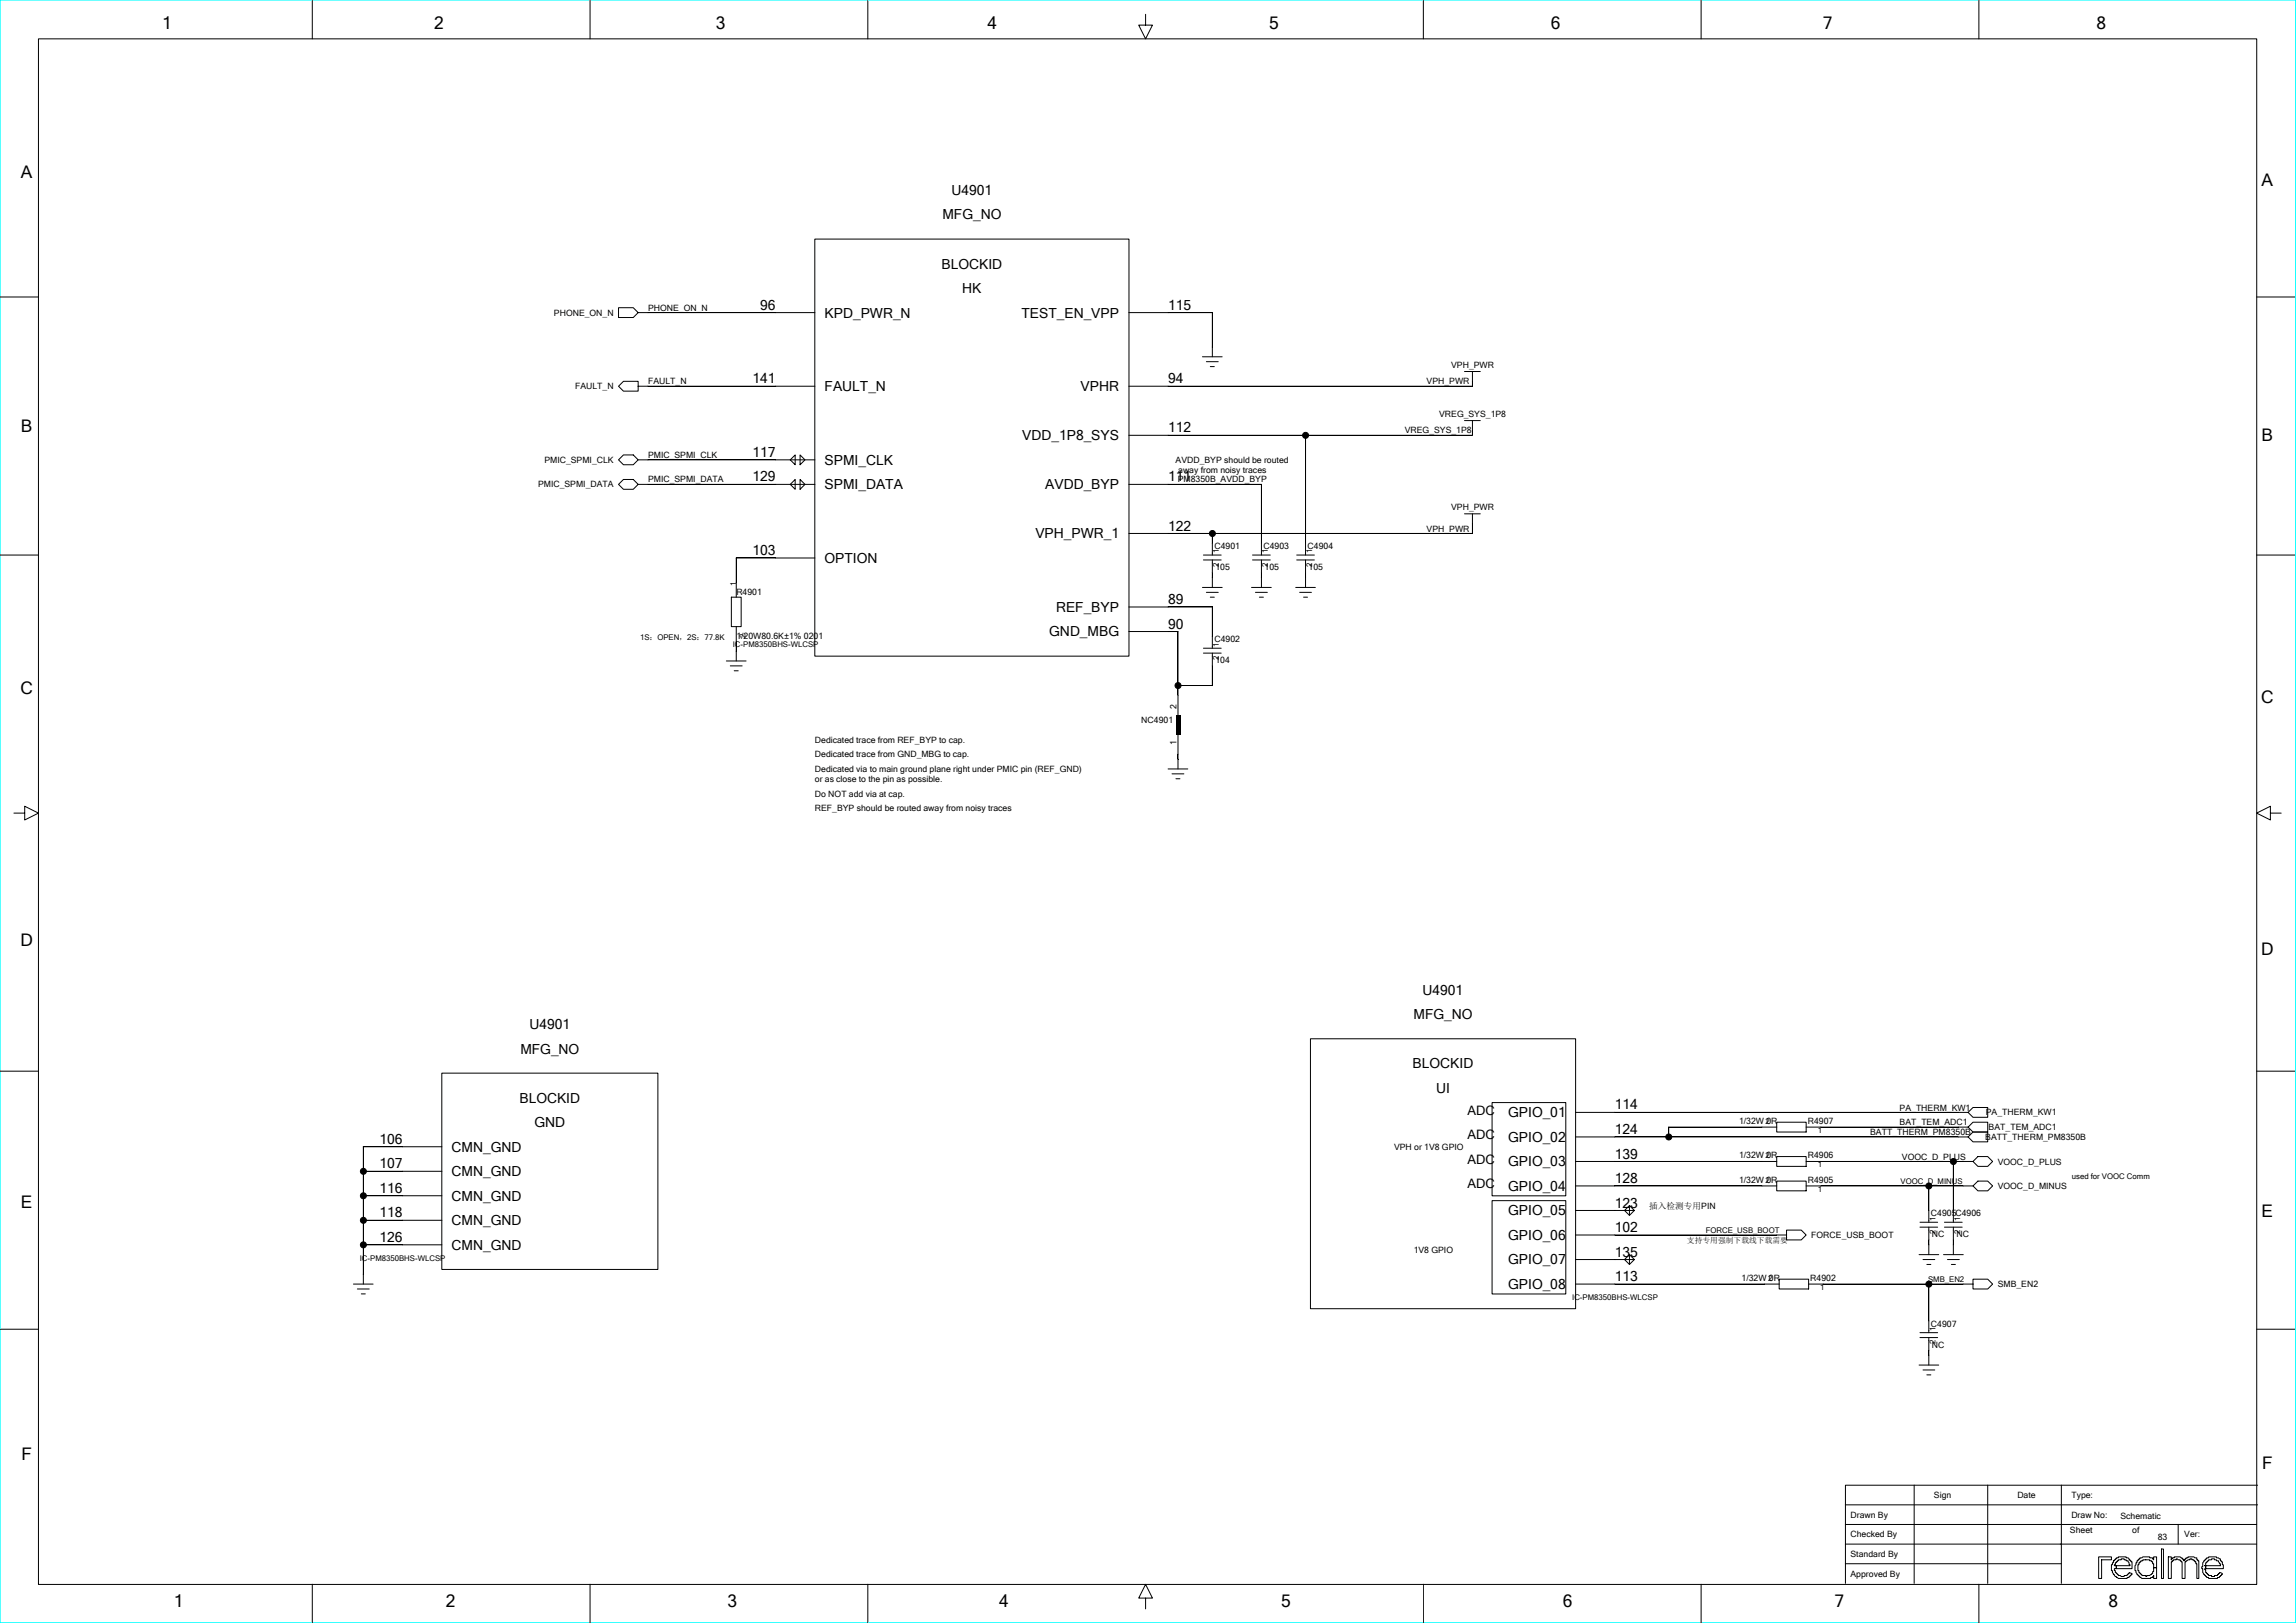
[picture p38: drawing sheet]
<svg xmlns="http://www.w3.org/2000/svg" width="297mm" height="210mm" viewBox="0 0 297 210" stroke-linecap="round" stroke-linejoin="round" font-family="sans-serif">
<defs><g id="words">
<g font-size="2.2">
<text x="21" y="3.8">1</text>
<text x="56.1" y="3.8">2</text>
<text x="92.6" y="3.8">3</text>
<text x="127.8" y="3.8">4</text>
<text x="164.2" y="3.8">5</text>
<text x="200.6" y="3.8">6</text>
<text x="235.8" y="3.8">7</text>
<text x="271.2" y="3.8">8</text>
<text x="2.7" y="23">A</text>
<text x="292.6" y="24.1">A</text>
<text x="2.7" y="55.9">B</text>
<text x="292.6" y="57">B</text>
<text x="2.6" y="89.8">C</text>
<text x="292.5" y="90.9">C</text>
<text x="2.6" y="122.4">D</text>
<text x="292.5" y="123.5">D</text>
<text x="2.7" y="156.3">E</text>
<text x="292.6" y="157.4">E</text>
<text x="2.8" y="188.9">F</text>
<text x="292.6" y="190.1">F</text>
<text x="22.5" y="208">1</text>
<text x="57.7" y="208">2</text>
<text x="94.1" y="208">3</text>
<text x="129.3" y="208">4</text>
<text x="165.7" y="208">5</text>
<text x="202.2" y="208">6</text>
<text x="237.3" y="208">7</text>
<text x="272.7" y="208">8</text>
</g>
<g font-size="1.8">
<text x="121.9" y="28.4">MFG_NO</text>
<text x="123.1" y="25.2">U4901</text>
<text x="121.8" y="34.7">BLOCKID</text>
<text x="98.3" y="40.1">96</text>
<text x="106.7" y="41.1">KPD_PWR_N</text>
<text x="124.5" y="37.9">HK</text>
<text x="132.1" y="41.1">TEST_EN_VPP</text>
<text x="151.1" y="40.1">115</text>
<text x="97.3" y="49.6">141</text>
<text x="106.7" y="50.6">FAULT_N</text>
<text x="139.8" y="50.6">VPHR</text>
<text x="151.1" y="49.6">94</text>
<text x="97.3" y="59.1">117</text>
<text x="132.2" y="57">VDD_1P8_SYS</text>
<text x="151.1" y="55.9">112</text>
<text x="97.3" y="62.3">129</text>
<text x="106.7" y="60.1">SPMI_CLK</text>
<text x="106.7" y="63.3">SPMI_DATA</text>
<text x="135.2" y="63.3">AVDD_BYP</text>
<text x="151.1" y="62.3">111</text>
<text x="97.3" y="71.8">103</text>
<text x="133.9" y="69.7">VPH_PWR_1</text>
<text x="151.1" y="68.6">122</text>
<text x="106.7" y="72.8">OPTION</text>
<text x="135.7" y="82.4">GND_MBG</text>
<text x="136.6" y="79.2">REF_BYP</text>
<text x="151.1" y="81.3">90</text>
<text x="151.1" y="78.2">89</text>
<text x="182.8" y="131.9">MFG_NO</text>
<text x="184" y="128.7">U4901</text>
<text x="67.3" y="136.3">MFG_NO</text>
<text x="68.5" y="133.1">U4901</text>
<text x="67.2" y="142.7">BLOCKID</text>
<text x="182.7" y="138.2">BLOCKID</text>
<text x="185.8" y="141.4">UI</text>
<text x="208.9" y="143.6">114</text>
<text x="49.1" y="148">106</text>
<text x="58.4" y="149">CMN_GND</text>
<text x="69.1" y="145.8">GND</text>
<text x="195.1" y="144.6">GPIO_01</text>
<text x="195.1" y="147.7">GPIO_02</text>
<text x="208.9" y="149.9">139</text>
<text x="208.9" y="146.7">124</text>
<text x="49.1" y="154.3">116</text>
<text x="49.1" y="151.2">107</text>
<text x="58.4" y="152.2">CMN_GND</text>
<text x="58.4" y="155.4">CMN_GND</text>
<text x="195.1" y="150.9">GPIO_03</text>
<text x="195.1" y="154.1">GPIO_04</text>
<text x="208.9" y="153.1">128</text>
<text x="49.1" y="160.7">126</text>
<text x="49.1" y="157.5">118</text>
<text x="58.4" y="158.5">CMN_GND</text>
<text x="58.4" y="161.7">CMN_GND</text>
<text x="195.1" y="157.3">GPIO_05</text>
<text x="195.1" y="160.4">GPIO_06</text>
<text x="208.9" y="159.4">102</text>
<text x="208.9" y="156.2">123</text>
<text x="195.1" y="163.6">GPIO_07</text>
<text x="195.1" y="166.8">GPIO_08</text>
<text x="208.9" y="165.8">113</text>
<text x="208.9" y="162.6">135</text>
</g>
<g font-size="1.7">
<text x="189.8" y="144.2">ADC</text>
<text x="189.8" y="147.4">ADC</text>
<text x="189.8" y="150.6">ADC</text>
<text x="189.8" y="153.7">ADC</text>
</g>
<g font-size="1.1">
<text x="71.7" y="40.8">PHONE_ON_N</text>
<text x="83.8" y="40.2">PHONE_ON_N</text>
<text x="187.7" y="47.6">VPH_PWR</text>
<text x="74.4" y="50.4">FAULT_N</text>
<text x="83.8" y="49.7">FAULT_N</text>
<text x="184.5" y="49.7">VPH_PWR</text>
<text x="186.2" y="53.9">VREG_SYS_1P8</text>
<text x="70.4" y="59.9">PMIC_SPMI_CLK</text>
<text x="83.8" y="59.3">PMIC_SPMI_CLK</text>
<text x="152.1" y="59.9">AVDD_BYP should be routed</text>
<text x="181.7" y="56.1">VREG_SYS_1P8</text>
<text x="69.6" y="63.1">PMIC_SPMI_DATA</text>
<text x="83.8" y="62.4">PMIC_SPMI_DATA</text>
<text x="152.3" y="62.4">PM8350B_AVDD_BYP</text>
<text x="152.4" y="61.2">away from noisy traces</text>
<text x="187.7" y="66">VPH_PWR</text>
<text x="157.1" y="71.1">C4901</text>
<text x="163.4" y="71.1">C4903</text>
<text x="169.1" y="71.1">C4904</text>
<text x="184.5" y="68.8">VPH_PWR</text>
<text x="95.2" y="77">R4901</text>
<text x="157.2" y="73.7">105</text>
<text x="163.6" y="73.7">105</text>
<text x="169.3" y="73.7">105</text>
<text x="95.2" y="82.7">1/20W80.6K±1% 0201</text>
<text x="157.1" y="83.1">C4902</text>
<text x="157.2" y="85.8">104</text>
<text x="147.6" y="93.5">NC4901</text>
<text x="152.2" y="91.7" transform="rotate(-90 152.2 91.7)">2</text>
<text x="105.4" y="96.1">Dedicated trace from REF_BYP to cap.</text>
<text x="105.4" y="98">Dedicated trace from GND_MBG to cap.</text>
<text x="105.4" y="99.9">Dedicated via to main ground plane right under PMIC pin (REF_GND)</text>
<text x="105.4" y="101.2">or as close to the pin as possible.</text>
<text x="152.2" y="96.4" transform="rotate(-90 152.2 96.4)">1</text>
<text x="105.4" y="103.1">Do NOT add via at cap.</text>
<text x="105.4" y="105">REF_BYP should be routed away from noisy traces</text>
<text x="245.7" y="143.7">PA_THERM_KW1</text>
<text x="180.3" y="148.8">VPH or 1V8 GPIO</text>
<text x="225" y="149.8">1/32W 0R</text>
<text x="225" y="145.4">1/32W 0R</text>
<text x="233.9" y="149.8">R4906</text>
<text x="233.9" y="145.4">R4907</text>
<text x="241.9" y="146.9">BATT_THERM_PM8350B</text>
<text x="245.7" y="145.6">BAT_TEM_ADC1</text>
<text x="256.8" y="147.5">BATT_THERM_PM8350B</text>
<text x="256.9" y="144.3">PA_THERM_KW1</text>
<text x="257.2" y="146.2">BAT_TEM_ADC1</text>
<text x="225" y="153">1/32W 0R</text>
<text x="233.9" y="153">R4905</text>
<text x="246" y="150">VOOC_D_PLUS</text>
<text x="258.4" y="150.7">VOOC_D_PLUS</text>
<text x="258.4" y="153.8">VOOC_D_MINUS</text>
<text x="213.3" y="156.4">插入检测专用PIN</text>
<text x="234.3" y="160.2">FORCE_USB_BOOT</text>
<text x="249.8" y="157.4">C4905C4906</text>
<text x="249.9" y="160.1">NC</text>
<text x="253.1" y="160.1">NC</text>
<text x="182.9" y="162.1">1V8 GPIO</text>
<text x="225.3" y="165.7">1/32W 0R</text>
<text x="234.2" y="165.7">R4902</text>
<text x="258.4" y="166.5">SMB_EN2</text>
<text x="249.8" y="171.7">C4907</text>
<text x="249.9" y="174.4">NC</text>
<text x="239.4" y="196.4">Drawn By</text>
<text x="250.2" y="193.8">Sign</text>
<text x="261" y="193.8">Date</text>
<text x="267.9" y="193.8">Type:</text>
<text x="267.9" y="196.4">Draw No:</text>
<text x="274.3" y="196.5">Schematic</text>
<text x="239.4" y="198.9">Checked By</text>
<text x="239.4" y="201.5">Standard By</text>
<text x="267.8" y="198.4">Sheet</text>
<text x="275.8" y="198.4">of</text>
<text x="279.1" y="199.3">83</text>
<text x="282.6" y="198.9">Ver:</text>
<text x="239.4" y="204">Approved By</text>
</g>
<g font-size="1">
<text x="157.7" y="71.6" transform="rotate(-90 157.7 71.6)">1</text>
<text x="164" y="71.6" transform="rotate(-90 164 71.6)">1</text>
<text x="169.7" y="71.6" transform="rotate(-90 169.7 71.6)">1</text>
<text x="95.2" y="75.8" transform="rotate(-90 95.2 75.8)">1</text>
<text x="157.7" y="73.3" transform="rotate(-90 157.7 73.3)">2</text>
<text x="164" y="73.3" transform="rotate(-90 164 73.3)">2</text>
<text x="169.7" y="73.3" transform="rotate(-90 169.7 73.3)">2</text>
<text x="82.8" y="82.8">1S：OPEN，2S：77.8K</text>
<text x="94.8" y="83.8">IC-PM8350BHS-WLCSP</text>
<text x="96.4" y="82.5" transform="rotate(-90 96.4 82.5)">2</text>
<text x="157.7" y="83.7" transform="rotate(-90 157.7 83.7)">1</text>
<text x="157.7" y="85.4" transform="rotate(-90 157.7 85.4)">2</text>
<text x="228.4" y="149.9">2</text>
<text x="228.4" y="145.4">2</text>
<text x="235.1" y="146.6">1</text>
<text x="228.4" y="153">2</text>
<text x="235.1" y="154.2">1</text>
<text x="235.1" y="151">1</text>
<text x="245.8" y="153.2">VOOC_D_MINUS</text>
<text x="268" y="152.6">used for VOOC Comm</text>
<text x="218.2" y="160.9">支持专用强制下载线下载需要</text>
<text x="220.7" y="159.6">FORCE_USB_BOOT</text>
<text x="250.4" y="159.7" transform="rotate(-90 250.4 159.7)">2</text>
<text x="250.4" y="157.9" transform="rotate(-90 250.4 157.9)">1</text>
<text x="253.5" y="159.7" transform="rotate(-90 253.5 159.7)">2</text>
<text x="253.5" y="157.9" transform="rotate(-90 253.5 157.9)">1</text>
<text x="46.5" y="163.1">IC-PM8350BHS-WLCSP</text>
<text x="228.7" y="165.7">2</text>
<text x="235.5" y="166.9">1</text>
<text x="249.4" y="165.9">SMB_EN2</text>
<text x="203.4" y="168.2">IC-PM8350BHS-WLCSP</text>
<text x="250.4" y="174" transform="rotate(-90 250.4 174)">2</text>
<text x="250.4" y="172.2" transform="rotate(-90 250.4 172.2)">1</text>
</g>
</g></defs>
<path d="M0 0h296.9v210h-296.9z" fill="none" stroke="#0ff" stroke-width=".13"/>
<g fill="#000">
<path d="M190.5 49.3v.7z" fill-rule="evenodd"/>
<path d="M190.5 55.7v.6z" fill-rule="evenodd"/>
<path d="M156.8 74.1v.6z" fill-rule="evenodd"/>
<path d="M156.8 69v1.3z" fill-rule="evenodd"/>
<path d="M163.2 74.1v.6z" fill-rule="evenodd"/>
<path d="M168.9 74.1v.6z" fill-rule="evenodd"/>
<path d="M190.5 67.8v1.2z" fill-rule="evenodd"/>
<path d="M95.2 83v1.3z" fill-rule="evenodd"/>
<path d="M152.4 88.7v1.3z" fill-rule="evenodd"/>
<path d="M151.1 81.7h1.3z" fill-rule="evenodd"/>
<path d="M152.4 97.6v.6z" fill-rule="evenodd"/>
<path d="M215.9 145.8v1.3z" fill-rule="evenodd"/>
<path d="M252.7 150.3h1.2z" fill-rule="evenodd"/>
<path d="M249.5 160.4v.7z" fill-rule="evenodd"/>
<path d="M249.5 174.7v.7z" fill-rule="evenodd"/>
<path d="M252.7 160.4v.7z" fill-rule="evenodd"/>
<circle cx="168.9" cy="56.3" r=".39"/>
<circle cx="156.8" cy="69" r=".39"/>
<circle cx="152.4" cy="88.7" r=".39"/>
<circle cx="47" cy="151.6" r=".39"/>
<circle cx="47" cy="157.9" r=".39"/>
<circle cx="47" cy="154.7" r=".39"/>
<circle cx="215.9" cy="147.1" r=".39"/>
<circle cx="249.5" cy="153.5" r=".39"/>
<circle cx="252.7" cy="150.3" r=".39"/>
<circle cx="47" cy="161.1" r=".39"/>
<circle cx="249.5" cy="166.2" r=".39"/>
</g>
<g fill="none" stroke="#000" stroke-width=".13">
<path d="M5 5h286.9v200h-286.9zM40.4 .1v4.9M76.3 .1v4.9M112.3 .1v4.9M148.2 1.9v1.3h.9l-.9 1.8-.9-1.8h.9M184.1 .1v4.9M220 .1v4.9M256 .1v4.9M0 38.4h5M80 39.8h1.9l.6 .6-.6 .7h-1.9zM105.4 30.9h40.6v54h-40.6zM291.9 38.4h5"/>
<path d="M80 50l.6-.7h1.9v1.3h-1.9zM80 59.5l.6-.6h1.3l.6 .6-.6 .6h-1.3zM82.5 50h22.9M82.5 59.5h22.9M82.5 40.4h22.9M102.9 58.9v1.2l-.7-.6zM103.5 58.9l.6 .6-.6 .6zM146 50h44.5M146 40.4h10.8v5.8M155.5 46.2h2.6M156.1 46.8h1.5M156.6 47.4h.5"/>
<path d="M168.9 56.3v15.5M189.4 54.4h2.1M189.4 48.1h2.1M190.5 48.1v1.9M190.5 54.4v1.9h-44.5M0 71.8h5M80 62.7l.6-.7h1.3l.6 .7-.6 .6h-1.3zM82.5 62.7h22.9M94.6 77.3h1.3v3.8h-1.3zM102.9 62v1.3l-.7-.6zM103.5 62l.6 .7-.6 .6zM105.4 72.2h-10.2v5.1"/>
<path d="M146 62.7h17.2v9.1M146 78.5h10.8v5.4M146 69h44.5M155.5 76h2.6M155.7 72.5h2.3M155.7 71.8h2.3M156.1 76.6h1.5M156.6 77.3h.5M156.8 69v2.8M156.8 72.5v3.5M161.9 76h2.5M162 72.5h2.3"/>
<path d="M162 71.8h2.3M162.4 76.6h1.5M162.9 77.3h.5M163.2 72.5v3.5M167.6 76h2.5M167.7 72.5h2.3M167.7 71.8h2.3M168.1 76.6h1.5M168.6 77.3h.5M168.9 72.5v3.5M189.4 66.5h2.1M190.5 66.5v2.5"/>
<path d="M291.9 71.8h5M94 85.5h2.5M94.5 86.2h1.5M95 86.8h.5M95.2 81.1v4.4M146 81.7h6.4v10.8M151.1 99.5h2.5M152.4 95v4.5M155.7 84.5h2.3M155.7 83.9h2.3M156.8 84.5v4.2h-4.4M1.8 105.2h1.4v-.9l1.8 .9-1.8 .9v-.9"/>
<path d="M151.6 100.1h1.5M152.1 100.8h.5M293.7 105.2v-.9l-1.8 .9 1.8 .9v-.9h1.4M0 138.6h5M57.1 138.9h28v25.4h-28zM169.5 134.4h34.3v34.9h-34.3zM291.9 138.6h5M47 157.9h10.2M47 154.7h10.2M47 151.6h10.2M57.2 148.4h-10.2v17.7M193 155.4h9.5v12h-9.5z"/>
<path d="M193 142.7h9.5v12h-9.5zM203.8 156.6h7.6l-.6 .7-.7-.7 .7-.6 .6 .6M203.8 153.4h26M203.8 150.3h26M203.8 159.8h27.3M203.8 143.9h50.8M203.8 147.1h50.8M210.8 156v1.3M229.8 152.8h3.8v1.3h-3.8zM229.8 149.6h3.8v1.3h-3.8zM229.8 145.2h3.8v1.3h-3.8zM229.8 145.8h-14l.1 1.3"/>
<path d="M231.1 159.2h1.9l.6 .6-.6 .6h-1.9zM233.6 153.4h21.6M233.6 150.3h21.6M233.6 145.8h21M248.4 158.8h2.2M248.4 158.1h2.2M249.5 153.4v4.7M249.5 158.8v3.5M251.5 158.8h2.3M251.5 158.1h2.3M252.7 150.3v7.8M252.7 158.8v3.5"/>
<path d="M255.2 153.4l.7-.6h1.2l.7 .6-.7 .7h-1.2zM255.2 143.3h1.9v1.3h-1.9l-.6-.7zM255.2 146.5h1.9v1.2h-1.9l-.6-.6zM255.2 145.2h1.9v1.3h-1.9l-.6-.7zM255.9 149.6h1.2l.7 .7-.7 .6h-1.2l-.7-.6zM0 172h5M45.7 166.1h2.6M46.2 166.8h1.6M46.7 167.4h.6M47 161.1h10.2M203.8 163h7.6l-.6 .6-.7-.6 .7-.7 .6 .7M203.8 166.1h26.4"/>
<path d="M210.8 162.3v1.3M230.1 165.5h3.9v1.3h-3.9zM233.9 166.1h21.3M248.2 162.3h2.6M248.2 176.6h2.6M248.4 173.1h2.2M248.4 172.4h2.2M248.8 163h1.5M248.8 177.3h1.5M249.2 163.6h.6M249.2 177.9h.6M249.5 166.1v6.3"/>
<path d="M249.5 173.1v3.5M251.4 162.3h2.6M251.9 163h1.5M252.4 163.6h.5M255.2 165.5h1.9l.7 .6-.7 .7h-1.9zM291.9 172h5M238.7 194.7h53.3M238.7 199.8h53.2M238.7 197.3h53.2M247.6 192.2v12.7M257.1 192.2v12.7M266.6 192.2v12.7"/>
<path d="M281.8 197.2v2.6M292 192.2h-53.3v12.7M40.4 205v5M76.3 205v5M112.3 205v5M148.2 206.8h.9l-.9-1.8-.9 1.8h.9v1.4M184.1 205v5M220 205v5M238.7 202.3h27.9M256 205v5M271.5 201.4h1.6v.4h-1.2v2.4h-.4zM273.6 201.7h.2v-.1h.2v-.2h1v.2h.3l.1 .2h.1v.2l.3 .1v.9h-2v-.4h1.7v-.1h-.1l-.1-.5-.5-.2v-.1l-.8 .1-.1 .3-.3 .1v.3h-.1v.1h.3v.4h-.3v.2h.1v.3h.2v.1l.2 .1v.2l.8 .1v-.1h.4l.1-.3h.1v-.1l.4 .1v.1l-.3 .2-.1 .2h-.2v.1h-1.2l-.2-.1v-.1h-.2l-.1-.3h-.1l-.1-.5h-.2v-.7h.2l.1-.5h.1z"/>
<path d="M276.6 201.8h.1l.1-.2h.3l.1-.2h.9v.2h.4l.1 .2v-.4h.4v1.4h-.4v-.5h-.1v-.2h-.2v-.1h-.2v-.2h-.9v.2h-.3v.1l-.2 .1v.3h-.1v.7h.1v.3l.2 .1 .2 .3h.5v.1h.1v-.1h.4l.2-.2v-.1h.2v-.3h.1v-.5h.4v1.4h-.4v-.3v.1h-.1v.1h-.3v.1h-1.1l-.3-.1-.1-.2h-.1v-.2h-.2l-.1-.4a1.02 1.02 0 0 1 0-1zM279.6 200.4h.3v3.8h-.3zM280.5 201.4h.4v.4l.1-.2h.3v-.2h.7l.3 .2v.1h.1l.1 .3v-.2l.3-.1v-.1h.2v-.2h.8l.1 .2h.3v.2l.2 .2v2.2h-.2v-1.9h-.2v-.2h-.1v-.1h-.1v-.2h-.3v-.1h-.2v.1h-.3l-.2 .2v.1h-.2v2.1h-.3v-2.1l-.3-.1v-.2h-.2l-.2-.1h-.1v.1h-.4v.2l-.2 .1v2.1h-.4zM285.1 202h.1v-.2l.2-.1v-.1h.3v-.2h1v.2l.5 .1v.3l.3 .1v.4h.1v.5h-2.3v-.4h1.9v-.3h-.1l-.1-.3h-.3v-.2h-.2v-.1h-.4v.1h-.4l-.1 .3-.3 .1v.4h-.1h.1v.4h-.1v.1h.1v.4h.1v.1h.2l.1 .3h.4v.1l.7-.1 .2-.3h.1v-.1l.4 .1v.1h-.2v.2h-.1l-.1 .2h-.3v.1h-1.1v-.1h-.3l-.1-.2h-.1v-.2h-.1l-.2-.2v-.5h-.1z"/>
<circle cx="168.9" cy="56.3" r=".39"/>
<circle cx="156.8" cy="69" r=".39"/>
<circle cx="152.4" cy="88.7" r=".39"/>
<circle cx="47" cy="154.7" r=".39"/>
<circle cx="47" cy="151.6" r=".39"/>
<circle cx="47" cy="157.9" r=".39"/>
<circle cx="215.9" cy="147.1" r=".39"/>
<circle cx="249.5" cy="153.5" r=".39"/>
<circle cx="252.7" cy="150.3" r=".39"/>
<circle cx="47" cy="161.1" r=".39"/>
<circle cx="249.5" cy="166.2" r=".39"/>
</g>
<path d="M152.1 92.5h.5v2.6h-.5z" fill="#000"/>
<use href="#words"/>
</svg>
